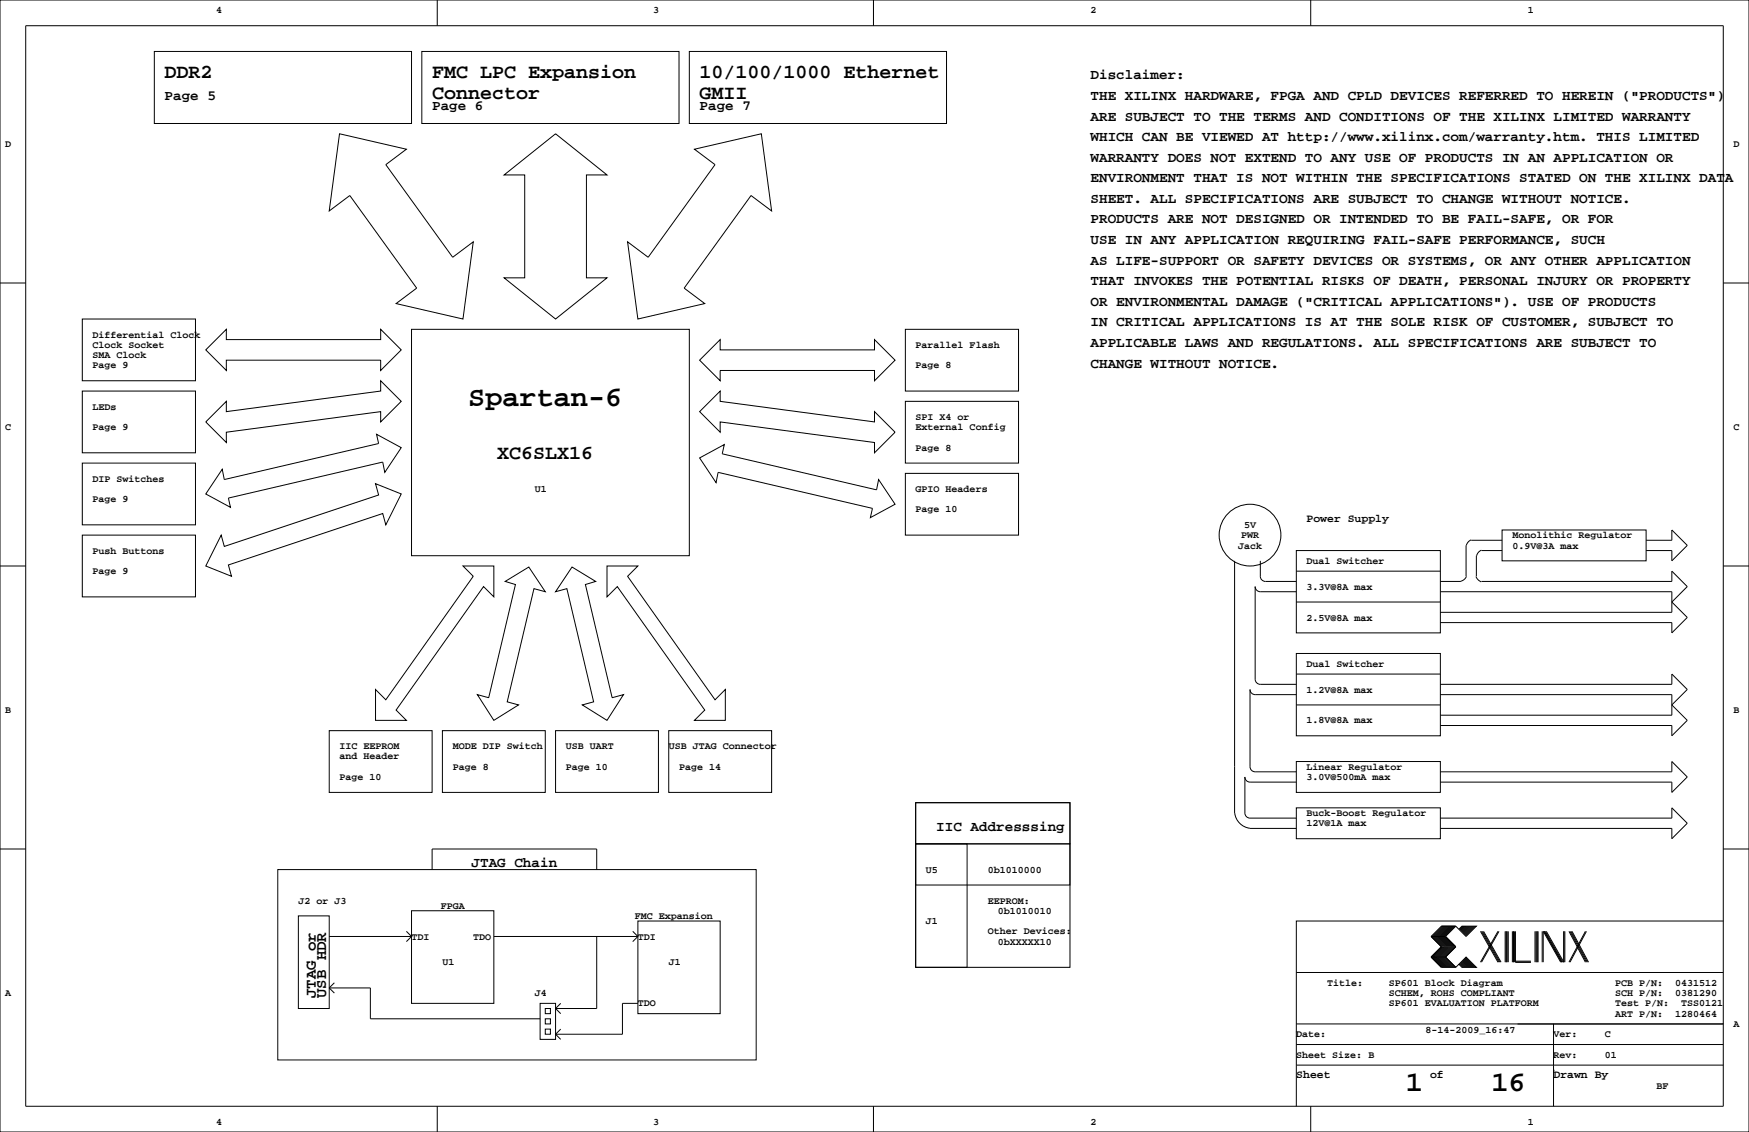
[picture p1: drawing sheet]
<svg xmlns="http://www.w3.org/2000/svg" width="432mm" height="279mm" viewBox="0 0 432 279" stroke-linecap="round" stroke-linejoin="round" font-family="sans-serif">
<defs><g id="words">
<g font-size="7.1">
<text x="115.6" y="100.2">Spartan-6</text>
<text x="347" y="269.3">1</text>
<text x="368.2" y="269.3">16</text>
</g>
<g font-size="4.9">
<text x="40.6" y="19.3">DDR2</text>
<text x="106.7" y="19.3">FMC LPC Expansion</text>
<text x="172.7" y="19.3">10/100/1000 Ethernet</text>
<text x="106.7" y="24.4">Connector</text>
<text x="172.7" y="24.4">GMII</text>
<text x="122.8" y="113.3">XC6SLX16</text>
</g>
<g font-size="3.9">
<text x="77.9" y="246.4" transform="rotate(-90 77.9 246.4)">JTAG or</text>
<text x="80.5" y="246.4" transform="rotate(-90 80.5 246.4)">USB HDR</text>
</g>
<g font-size="3.5">
<text x="269.2" y="19.6">Disclaimer:</text>
<text x="40.6" y="24.7">Page 5</text>
<text x="106.7" y="27.2">Page 6</text>
<text x="172.7" y="27.2">Page 7</text>
<text x="269.2" y="29.8">ARE SUBJECT TO THE TERMS AND CONDITIONS OF THE XILINX LIMITED WARRANTY</text>
<text x="269.2" y="24.7">THE XILINX HARDWARE, FPGA AND CPLD DEVICES REFERRED TO HEREIN (&quot;PRODUCTS&quot;)</text>
<text x="269.2" y="34.8">WHICH CAN BE VIEWED AT http://www.xilinx.com/warranty.htm. THIS LIMITED</text>
<text x="269.2" y="39.9">WARRANTY DOES NOT EXTEND TO ANY USE OF PRODUCTS IN AN APPLICATION OR</text>
<text x="269.2" y="45">ENVIRONMENT THAT IS NOT WITHIN THE SPECIFICATIONS STATED ON THE XILINX DATA</text>
<text x="269.2" y="50.1">SHEET. ALL SPECIFICATIONS ARE SUBJECT TO CHANGE WITHOUT NOTICE.</text>
<text x="269.2" y="55.2">PRODUCTS ARE NOT DESIGNED OR INTENDED TO BE FAIL-SAFE, OR FOR</text>
<text x="269.2" y="60.2">USE IN ANY APPLICATION REQUIRING FAIL-SAFE PERFORMANCE, SUCH</text>
<text x="269.2" y="65.3">AS LIFE-SUPPORT OR SAFETY DEVICES OR SYSTEMS, OR ANY OTHER APPLICATION</text>
<text x="269.2" y="70.4">THAT INVOKES THE POTENTIAL RISKS OF DEATH, PERSONAL INJURY OR PROPERTY</text>
<text x="269.2" y="75.5">OR ENVIRONMENTAL DAMAGE (&quot;CRITICAL APPLICATIONS&quot;). USE OF PRODUCTS</text>
<text x="269.2" y="80.6">IN CRITICAL APPLICATIONS IS AT THE SOLE RISK OF CUSTOMER, SUBJECT TO</text>
<text x="269.2" y="85.6">APPLICABLE LAWS AND REGULATIONS. ALL SPECIFICATIONS ARE SUBJECT TO</text>
<text x="269.2" y="90.7">CHANGE WITHOUT NOTICE.</text>
<text x="231.1" y="205">IIC Addresssing</text>
<text x="116.4" y="213.9">JTAG Chain</text>
</g>
<g font-size="2.8">
<text x="322.6" y="129">Power Supply</text>
<text x="320" y="266.1">Sheet</text>
<text x="353.1" y="266.1">of</text>
<text x="383.5" y="266.1">Drawn By</text>
</g>
<g font-size="2.5">
<text x="53.3" y="3.3">4</text>
<text x="161.3" y="3.3">3</text>
<text x="269.2" y="3.3">2</text>
<text x="377.2" y="3.3">1</text>
<text x="1.3" y="36.3">D</text>
<text x="428" y="36.3">D</text>
<text x="22.9" y="83.3">Differential Clock</text>
<text x="22.9" y="85.9">Clock Socket</text>
<text x="22.9" y="88.4">SMA Clock</text>
<text x="226.1" y="85.9">Parallel Flash</text>
<text x="22.9" y="90.9">Page 9</text>
<text x="226.1" y="90.9">Page 8</text>
<text x="22.9" y="101.1">LEDs</text>
<text x="1.3" y="106.2">C</text>
<text x="22.9" y="106.2">Page 9</text>
<text x="226.1" y="106.2">External Config</text>
<text x="226.1" y="103.6">SPI X4 or</text>
<text x="428" y="106.2">C</text>
<text x="226.1" y="111.3">Page 8</text>
<text x="22.9" y="118.9">DIP Switches</text>
<text x="22.9" y="124">Page 9</text>
<text x="132.1" y="121.4">U1</text>
<text x="226.1" y="121.4">GPIO Headers</text>
<text x="226.1" y="126.5">Page 10</text>
<text x="307.1" y="130.3">5V</text>
<text x="22.9" y="136.7">Push Buttons</text>
<text x="305.6" y="135.4">Jack</text>
<text x="306.4" y="132.8">PWR</text>
<text x="373.4" y="132.8">Monolithic Regulator</text>
<text x="373.4" y="135.4">0.9V@3A max</text>
<text x="22.9" y="141.7">Page 9</text>
<text x="322.6" y="139.2">Dual Switcher</text>
<text x="322.6" y="145.5">3.3V@8A max</text>
<text x="322.6" y="153.2">2.5V@8A max</text>
<text x="322.6" y="164.6">Dual Switcher</text>
<text x="322.6" y="170.9">1.2V@8A max</text>
<text x="1.3" y="176">B</text>
<text x="322.6" y="178.6">1.8V@8A max</text>
<text x="428" y="176">B</text>
<text x="83.8" y="184.9">IIC EEPROM</text>
<text x="111.8" y="184.9">MODE DIP Switch</text>
<text x="139.7" y="184.9">USB UART</text>
<text x="165.1" y="184.9">USB JTAG Connector</text>
<text x="83.8" y="187.5">and Header</text>
<text x="111.8" y="190">Page 8</text>
<text x="139.7" y="190">Page 10</text>
<text x="167.6" y="190">Page 14</text>
<text x="322.6" y="190">Linear Regulator</text>
<text x="83.8" y="192.5">Page 10</text>
<text x="322.6" y="192.5">3.0V@500mA max</text>
<text x="322.6" y="201.4">Buck-Boost Regulator</text>
<text x="322.6" y="204">12V@1A max</text>
<text x="228.6" y="215.4">U5</text>
<text x="243.8" y="215.4">0b1010000</text>
<text x="73.7" y="223">J2 or J3</text>
<text x="108.8" y="224.3">FPGA</text>
<text x="156.7" y="226.8">FMC Expansion</text>
<text x="243.8" y="223">EEPROM:</text>
<text x="246.4" y="225.6">0b1010010</text>
<text x="101.6" y="231.9">TDI</text>
<text x="116.8" y="231.9">TDO</text>
<text x="157.5" y="231.9">TDI</text>
<text x="228.6" y="228.1">J1</text>
<text x="243.8" y="230.6">Other Devices:</text>
<text x="246.4" y="233.2">0bXXXXX10</text>
<text x="109.2" y="238.3">U1</text>
<text x="165.1" y="238.3">J1</text>
<text x="1.3" y="245.9">A</text>
<text x="132.1" y="245.9">J4</text>
<text x="327.7" y="243.3">Title:</text>
<text x="342.9" y="245.9">SCHEM, ROHS COMPLIANT</text>
<text x="342.9" y="243.3">SP601 Block Diagram</text>
<text x="398.8" y="243.3">PCB P/N:</text>
<text x="398.8" y="245.9">SCH P/N:</text>
<text x="413.6" y="243.3">0431512</text>
<text x="413.6" y="245.9">0381290</text>
<text x="157.5" y="248.4">TDO</text>
<text x="342.9" y="248.4">SP601 EVALUATION PLATFORM</text>
<text x="398.8" y="251">ART P/N:</text>
<text x="398.8" y="248.4">Test P/N:</text>
<text x="413.6" y="251">1280464</text>
<text x="415.1" y="248.4">TSS0121</text>
<text x="320" y="256">Date:</text>
<text x="351.9" y="255">8-14-2009_16:47</text>
<text x="383.5" y="256">Ver:</text>
<text x="396.2" y="256">C</text>
<text x="428" y="253.5">A</text>
<text x="320" y="261.1">Sheet Size: B</text>
<text x="383.5" y="261.1">Rev:</text>
<text x="396.2" y="261.1">01</text>
<text x="408.9" y="268.7">BF</text>
<text x="53.3" y="277.6">4</text>
<text x="161.3" y="277.6">3</text>
<text x="269.2" y="277.6">2</text>
<text x="377.2" y="277.6">1</text>
</g>
</g></defs>
<g fill="none" stroke="#000" stroke-width=".25">
<path d="M0 0h431.8v279.4h-431.8zM6.3 6.4h419.1v266.6h-419.1zM38.1 12.7h63.5v17.8h-63.5zM104.1 12.7h63.5v17.8h-63.5zM107.9 0v6.4M170.2 12.7h63.5v17.8h-63.5zM200.7 17.8h.1M215.6 0v6.4M323.6 0v6.4M83.8 33l16.5 3.8-5.1 3.8 16.6 22.9 5-3.8-2.5 19-16.5-3.8 5.1-3.8-16.5-22.8-5.1 3.8zM171.4 36.8l16.6-3.8 2.5 19.1-5.1-3.8-16.5 22.8 5.1 3.8-16.5 3.8-2.6-19 5.1 3.8 16.5-22.9zM124.5 43.2l12.7-10.2 12.7 10.2h-5.1v25.4h5.1l-12.7 10.1-12.7-10.1h5v-25.4z"/>
<path d="M0 69.8h6.3M20.3 78.7h28v15.3h-28zM425.4 69.8h6.4M20.3 96.5h28v15.3h-28zM50.8 86.4l5.1-5.1v2.5h38.1v-2.5l5.1 5.1-5.1 5v-2.5h-38.1v2.5zM55.9 99.1v2.5l38.1-5.1v-2.5l5.1 5.1-5.1 5v-2.5l-38.1 5.1v2.5l-5.1-5.1zM101.6 81.3h68.6v55.9h-68.6zM177.8 96.5v2.6l38.1 5v-2.5l5.1 5.1-5.1 5.1v-2.6l-38.1-5.1v2.6l-5.1-5.1zM177.8 83.8v2.6h38.1v-2.6l5.1 5.1-5.1 5.1v-2.6h-38.1v2.6l-5.1-5.1zM223.5 81.3h28v15.2h-28zM223.5 99.1h28v15.2h-28zM20.3 114.3h28v15.2h-28z"/>
<path d="M54.9 115.8l.5 2.6 38.1-8.9-.5-2.3 6.1 3.3-4.1 6.1-.5-2.6-38.1 8.9 .5 2.3-6.1-3.3zM172.7 113l6.1-3.3-.5 2.3 38.1 8.9 .5-2.5 4.1 6.1-6.1 3.3 .5-2.3-38.1-8.9-.5 2.5zM223.5 116.8h28v15.3h-28zM0 139.7h6.3M20.3 132.1h28v15.2h-28zM54.6 132.1l.8 2.8 38.1-12.7-.8-2.8 6.4 2.5-3.9 7.6-.7-2.8-38.1 12.7 .7 2.8-6.3-2.5zM114.3 139.7h7.6v7.6l-2.5-2.5-21.6 30.5 2.5 2.5h-7.6v-7.6l2.5 2.5 21.6-30.5zM141.2 140l5.9 3.5-2.6 .8 6.6 27.9 2.8-.8-4 6.4-6.1-3.8 2.8-.8-6.6-27.9-2.8 .7zM149.9 139.7h7.6l-2.6 2.5 21.6 30.5 2.6-2.5v7.6h-7.7l2.6-2.5-21.6-30.5-2.5 2.5zM304.8 138.4v62.3M311.1 138.4v3.8a1.27 1.27 0 0 0 1.3 1.3h7.6M320 135.9h35.6v20.3h-35.6z"/>
<path d="M361.9 134.6v7.6M363.2 133.3l-.6 .4-.6 .9M363.2 133.3h7.6M364.5 137.2v5M365.7 135.8l-.6 .4-.5 1M365.8 135.9h5M370.8 130.8h35.6v7.6h-35.6zM406.4 133.3h6.3v-2.5l3.9 3.8-3.9 3.8v-2.5h-6.3M425.4 139.7h6.4M124.7 143.5l5.9-3.5 4 6-2.8-.7-6.6 27.9 2.8 .8-6.1 3.8-4-6.4 2.7 .8 6.7-27.9zM320 146h-8.9a1.27 1.27 0 0 1-1.2-1.2v22.8a1.27 1.27 0 0 0 1.2 1.3h8.9M320 148.6h35.6"/>
<path d="M320 141h35.6M355.6 143.5h5.1M355.6 146h57.1v5.1h-57.1M362 142.3l-.4 .6-.9 .5M364.4 142.3l.4 .7 .9 .6M365.8 143.5h46.9v-2.5l3.9 3.8-3.9 3.8 3.9 3.8-3.9 3.8v-2.5h-57.1M320 161.3h35.6v20.3h-35.6zM320 171.4h-10.1a1.27 1.27 0 0 1-1.3-1.2v19a1.27 1.27 0 0 0 1.3 1.3h10.1M320 174h35.6M320 166.4h35.6M355.6 168.9h57.1v-2.5l3.9 3.8-3.9 3.8 3.9 3.8-3.9 3.8v-2.5h-57.1M355.6 171.4h57.1v5.1h-57.1"/>
<path d="M81.3 180.3h25.4v15.3h-25.4zM109.2 180.3h25.4v15.3h-25.4zM137.2 180.3h25.4v15.3h-25.4zM165.1 180.3h25.4v15.3h-25.4zM226.1 198.1h38.1v40.7h-38.1zM226.1 198.1h38.1v10.2h-38.1zM320 188h35.6v7.6h-35.6zM320 199.4h35.6v7.6h-35.6zM320 193h-11.4a1.27 1.27 0 0 1-1.3-1.2v8.9a1.27 1.27 0 0 0 1.3 1.2h11.4M355.6 190.5h57.1v-2.5l3.9 3.8-3.9 3.8v-2.6h-57.1M0 209.5h6.3M68.6 214.6h118.1v47h-118.1z"/>
<path d="M106.7 214.6v-5.1h40.6v5.1M226.1 208.3h38.1v10.1h-38.1zM226.1 208.3h12.7v30.5h-12.7zM304.8 200.7a4.3 4.3 0 0 0 3.8 3.7M308.6 204.5h11.4M355.6 201.9h57.1v-2.5l3.9 3.8-3.9 3.8v-2.5h-57.1M425.4 209.5h6.4M73.7 226.1h7.6v22.8h-7.6zM81.3 231.1h20.3M100.3 229.9l1.3 1.2M101.6 224.8h20.3v22.8h-20.3zM101.6 231.1l-1.3 1.3"/>
<path d="M121.9 231.1h35.6M147.3 231.1v17.8h-10.1M156.2 229.9l1.3 1.2M157.5 227.3h20.3v22.9h-20.3zM157.5 231.1l-1.3 1.3M353.3 236.2l2.6 2.6h3.5M353.3 231.1l2.6 2.6-2.6 2.5M353.3 236.2h3.6M353.3 231.1h3.6M356.1 228.6l-2.5 2.5 2.5 2.6-2.5 2.5 2.5 2.6M356.4 228.6l-2.6 2.5 2.6 2.6-2.6 2.5 2.6 2.6M356.6 228.6l-2.5 2.5 2.5 2.6-2.5 2.5 2.5 2.6"/>
<path d="M356.9 228.6l-2.6 2.5 2.6 2.6-2.6 2.5 2.6 2.6M356.9 231.1l2.5 2.6-2.5 2.5M356.9 236.2l2.5 2.6M357.1 228.6l-2.5 2.5 2.5 2.6-2.5 2.5 2.5 2.6M357.4 228.6l-2.6 2.5 2.6 2.6-2.6 2.5 2.6 2.6M357.6 228.6l-2.5 2.5 2.5 2.6-2.5 2.5 2.5 2.6M357.9 228.6l-2.6 2.5 2.6 2.6-2.6 2.5 2.6 2.6M358.1 228.6l-2.5 2.5 2.5 2.6-2.5 2.5 2.5 2.6M358.4 228.6l-2.5 2.5 2.5 2.6-2.5 2.5 2.5 2.6M358.6 228.6l-2.5 2.5 2.5 2.6-2.5 2.5 2.5 2.6M358.9 228.6l-2.5 2.5 2.5 2.6-2.5 2.5 2.5 2.6M359.2 228.6l-2.6 2.5 2.6 2.6-2.6 2.5 2.6 2.6"/>
<path d="M359.4 228.6l2.5 2.5 2.6-2.5h-3.6l-.7 .8M359.4 228.6h-3.5l-2.6 2.5M359.4 228.6l-2.5 2.5M360.2 238l.7 .8h3.6l-2.6-2.6-2.5 2.6M360.4 237.7l1 1.1M360.4 238l.8 .8M360.7 237.5l1.2 1.3M360.7 237.7l1 1.1M360.9 237.2l1.6 1.6M360.9 237.5l1.3 1.3M361.2 237l1.8 1.8M361.2 237.2l1.5 1.6"/>
<path d="M361.2 228.6l-.8 .8M361.4 236.7l2.1 2.1M361.4 237l1.8 1.8M361.4 228.6l-1 1M361.7 236.5l2.3 2.3M361.7 236.7l2 2.1M361.7 228.6l-1 1M361.9 236.5l2.3 2.3M361.9 228.6l-1.2 1.3M362.2 228.6l-1.3 1.3M362.5 228.6l-1.6 1.5M362.7 228.6l-1.5 1.5"/>
<path d="M363 228.6l-1.8 1.8M363.2 228.6l-1.8 1.8M363.5 228.6l-2.1 2M363.7 228.6l-2 2M364 228.6l-2.3 2.3M364.2 228.6l-2.3 2.3M365.5 229.9l4.3 7.6M365.8 229.9l4.3 7.6M366 229.9l4.3 7.6M366.3 229.9l4.3 7.6M369.8 229.9l-4.3 7.6M370.1 229.9l-4.3 7.6"/>
<path d="M371.6 229.9v7.6M371.9 229.9v7.6M372.1 229.9v7.6M372.4 229.9v7.6M373.4 229.9v7.6M373.6 229.9v7.6M373.9 229.9v7.6M374.1 229.9v7.6h3.9M374.1 237.2h3.9M379 229.9v7.6M379.2 229.9v7.6M379.5 229.9v7.6"/>
<path d="M379.7 229.9v7.6M380.7 229.9v7.6M381 237.5v-7.6l4.3 7.6M381.3 229.9l4.3 7.6M381.5 229.9l4.3 7.6M381.8 229.9l4.3 7.6v-7.6M386.3 229.9v7.6M387.3 229.9l4.1 7.6M387.6 229.9l4.1 7.6M387.9 229.9l4 7.6M388.1 229.9l4.1 7.6M391.4 229.9l-4.1 7.6"/>
<path d="M391.7 229.9l-4.1 7.6M425.4 227.3h-105.4v35.6M81.3 243.8h10.1v7.7h41.9M81.3 243.8l1.2 1.3M82.5 242.6l-1.2 1.2M133.3 247.6h3.9v8.9h-3.9zM134.6 254h1.3v1.3h-1.3zM134.6 251.5h1.3v1.2h-1.3zM134.6 248.9h1.3v1.3h-1.3zM137.2 255.3l1.2 1.2M137.2 248.9l1.2 1.3M138.4 254l-1.2 1.3"/>
<path d="M138.4 247.6l-1.2 1.3M157.5 247.6h-3.8v7.7h-16.5M320 257.8h105.4M320 252.7h105.4M320 240h105.4M383.5 252.7v20.3M107.9 273v6.4M215.6 273v6.4M320 262.9v10.1M320 262.9h105.4M323.6 273v6.4M383.5 264.2h.1"/>
<circle cx="308.6" cy="132.1" r="7.6"/>
</g>
<use href="#words"/>
</svg>
